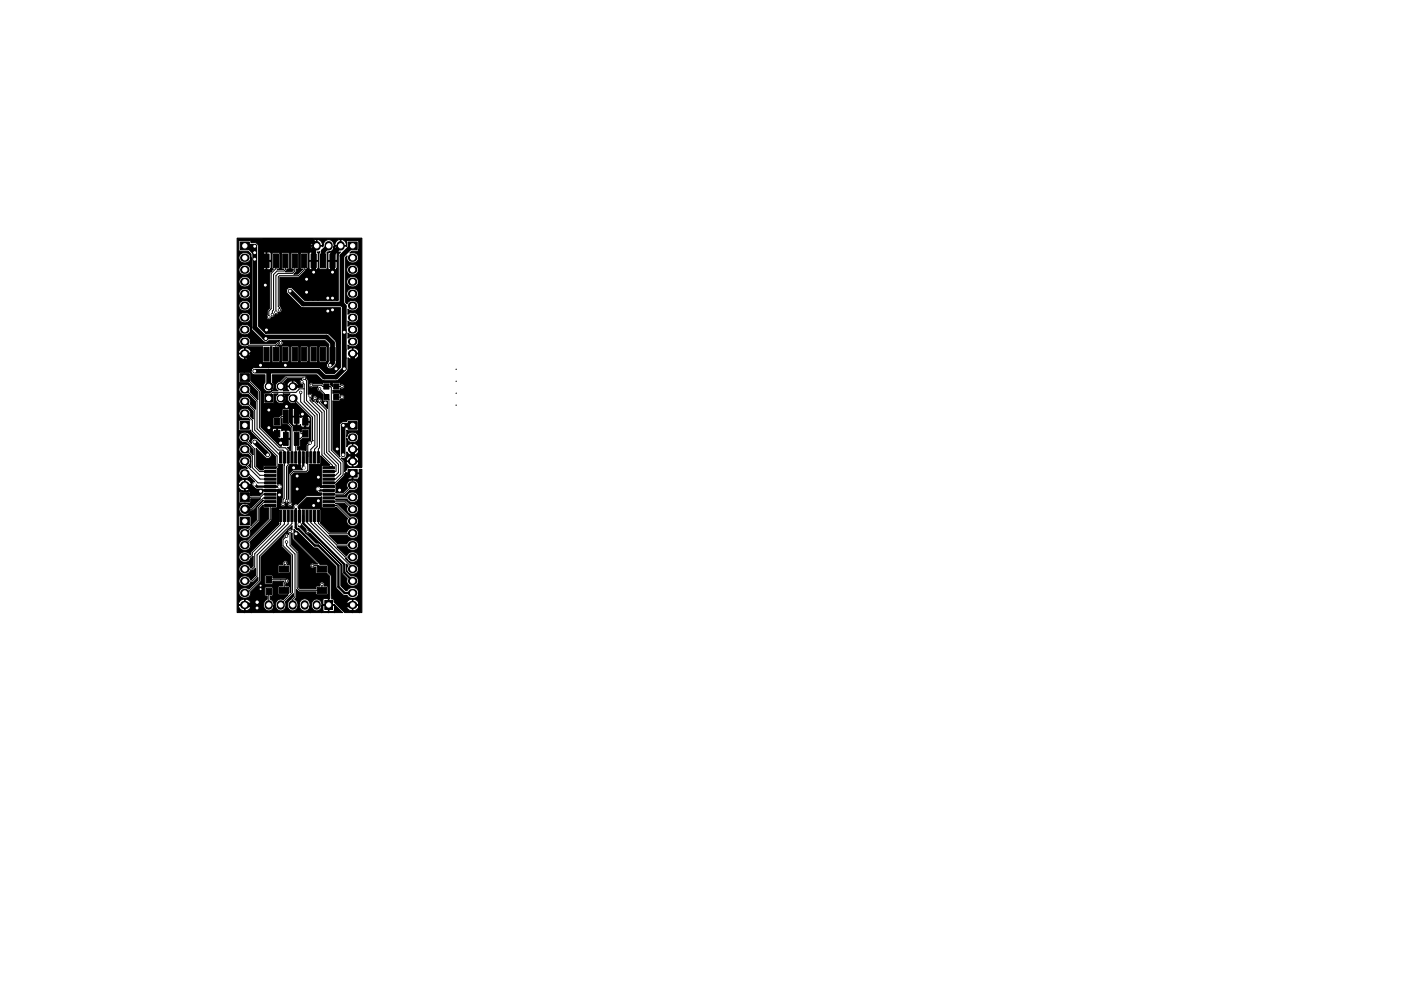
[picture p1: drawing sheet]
<svg xmlns="http://www.w3.org/2000/svg" width="297mm" height="210mm" viewBox="0 0 297 210" stroke-linecap="round" stroke-linejoin="round" font-family="sans-serif">
<g fill="#000" stroke="#000" stroke-width=".21">
<path d="M50.9 51.3h2v1.7h-2zM56 53.9h1v2.9h-1zM58 53.9h1v2.9h-1zM60 53.9h1v2.9h-1zM62 53.9h1v2.9h-1zM64 53.9h1v2.9h-1zM66 53.9h1v2.9h-1zM68 53.9h1v2.9h-1zM70 53.9h1v2.9h-1zM73.8 51.3h1.9v1.7h-1.9zM50.9 79.3h2v1.6h-2zM56 73.7h1v2.9h-1z"/>
<path d="M58 73.7h1v2.9h-1zM60 73.7h1v2.9h-1zM62 73.7h1v2.9h-1zM64 73.7h1v2.9h-1zM66 73.7h1v2.9h-1zM68 73.7h1v2.9h-1zM70 73.7h1v2.9h-1zM50.9 89.4h2v1.7h-2zM56.1 99h2.4v.5h-2.4zM56.1 83.7h1.7v1.6h-1.7zM59.3 95.8h.4v2.4h-.4zM58.2 91.3h1.1v1.4h-1.1z"/>
<path d="M58.2 88.8h1.1v1.4h-1.1zM60.1 95.8h.4v2.4h-.4zM60.9 95.8h.4v2.4h-.4zM60.1 87h1v2.8h-1zM60.1 91.7h1v2.8h-1zM61.7 95.8h.4v2.4h-.4zM62.5 95.8h.4v2.4h-.4zM63.3 95.8h.4v2.4h-.4zM62.4 91.7h1v2.8h-1zM62.4 87h1v2.8h-1zM64.1 95.8h.4v2.4h-.4zM64.2 88.8h1.1v1.4h-1.1z"/>
<path d="M64.2 91.3h1.1v1.4h-1.1zM60.1 81.1l.8-.8h3.1v.2a.53 .53 0 0 0-.5 .5 .53 .53 0 0 0 .6 .5l.1 .7-1 .1a1.11 1.11 0 0 0-1.1-1.5v1.1h1.1v-.2v.5v-.1h-1.2v-1.3a.93 .93 0 0 0-1.1 1.1h1.1v.2h-1.1l.1 .5 .3 .3h-1.3a1.05 1.05 0 0 0 .1-1.8zM64.9 95.8h.4v2.4h-.4zM65.7 95.8h.4v2.4h-.4zM66.5 95.8h.4v2.4h-.4zM67.3 95.8h.4v2.4h-.4zM68.5 99h2.4v.5h-2.4zM68.7 81.4h1.1v1.1h-1.1zM68.7 83.7h1.1v1.1h-1.1zM70.7 81.4h1.1v1.1h-1.1zM70.7 83.7h1.1v1.1h-1.1zM73.8 89.4h1.9v1.7h-1.9z"/>
<path d="M73.8 99.6h1.9v1.6h-1.9zM50.3 50.5h26.4v48.7h-.6l-.1-48-.2-.2h-2.2l-.1 .3v.9v-.3a1.06 1.06 0 0 0-1.2-1v1.2h1.2l-.1 .1h-1.3v-1.3l-.3-.1a1.24 1.24 0 0 0-.8 1.3h1.1v.1h-1.1v.2a1.06 1.06 0 0 0 1.1 1l-.4 .9v9.4h-.2v-9.9l-.2-.3h-.5v-1.2a1.17 1.17 0 0 0-1-1.5 1.17 1.17 0 0 0-1.3 1.4l-.1 .2v-.5a1.06 1.06 0 0 0-1.2-1v1.2h1.2v.1h-1.3v-1.3l-.2-.1a1.23 1.23 0 0 0-1 1.3h1.2v.1h-1.2l.1 .6 .7 .7-.1 .1v1.7l.9-.1v-1.4l-.3-.4h.5l-.1 3.4 .2 .3h1.3l.3-.1-.1-3.4 .2-.2 .2 .1a1.14 1.14 0 0 0 1.1-1.2v1.2l-.2 .1v1.7l.9-.1v.3l-.9-.1v1.7l.6 .1 .3-.3v6.8h-1.1l-.1-10.2h-.5l-.3 .3v1.4l.9 .1v.1l-.9 .1v1.4l.3 .3 .6-.1v6.6h-2.9l-.1-8.3h-.8v1.7l.6 .1 .3-.3v6.8h-1.1l-.1-10.2h-.5l-.3 .3v1.4l.9 .1v.1l-.9 .1v1.4l.3 .3 .6-.1v6.6h-1.1v-10l-1.4-.1-.2 .2v3l.1 .3h.4l-1.1 1.1h-.8l.5-.6v-.5l.5-.2v-3.2h-1.6v3.1l.1 .3h.4v.3l-.3 .3h-1.4l.3-.3v-.3h.4l.1-.3v-3.1h-1.6v3.1l.1 .3h.4l-1.4 .1 .4-.1 .1-.3v-3l-.2-.2-1.4 .1v3.1l.3 .3-.5 .5v-3.8l-.3-.3-.6 .1v1.7l.9-.1v.3l-.9-.1v1.7l.6 .1 .3-.3v.7l-.3 .4v7.4l-.5 .5v.9a.53 .53 0 0 0 .1 .9 .53 .53 0 0 0 .7-.5h.5l.3-.5h.5l.2-.5a.56 .56 0 0 0 .7-.2 .56 .56 0 0 0-.1-.8l-.3-.3v-6l4.1-.1 1.3-1.3 .1-.4h.4l.1-.3v6.9h-.7l-2.8-2.7a.77 .77 0 0 0-.9 .3 .77 .77 0 0 0 .1 1l3 2.9 8.2 .1v12.6l-.8 .9v-5.2l-.2-1.1-1.7-1.7-13.1-.1-.1-17.2h-.5l-.3 .3v1.4l.9 .1v.1l-.9 .1v1.4l.3 .3 .6-.1v13.6l-1.6-1.5v-17a.78 .78 0 0 0-.8-.7h-.8v-.3l-.3-.2h-2.1l-.2 .3v1.7l.3 .3h1.7l.6 .6v15.6l.3 .5 2.6 2.6a.72 .72 0 0 0 .9-.3h2.3l-.9 .6h-5.3v-18.6a1.23 1.23 0 0 0-1.7-.6 1.23 1.23 0 0 0-.4 1.8 1.34 1.34 0 0 0 2.2-.8v2.5l-.1-.4a1.23 1.23 0 0 0-1.7-.6 1.23 1.23 0 0 0-.4 1.8 1.34 1.34 0 0 0 2.2-.8v2.6l-.1-.4a1.23 1.23 0 0 0-1.7-.7 1.23 1.23 0 0 0-.4 1.8 1.34 1.34 0 0 0 2.2-.7v2.5l-.1-.4a1.23 1.23 0 0 0-1.7-.6 1.23 1.23 0 0 0-.4 1.8 1.34 1.34 0 0 0 2.2-.8v2.6l-.1-.5a1.23 1.23 0 0 0-1.7-.6 1.23 1.23 0 0 0-.4 1.8 1.34 1.34 0 0 0 2.2-.7v2.5l-.1-.4a1.23 1.23 0 0 0-1.7-.6 1.23 1.23 0 0 0-.4 1.8 1.34 1.34 0 0 0 2.2-.8v2.5l-.1-.4a1.23 1.23 0 0 0-1.7-.6 1.23 1.23 0 0 0-.4 1.8 1.34 1.34 0 0 0 2.2-.8v2.6l-.1-.4a1.23 1.23 0 0 0-1.7-.7 1.23 1.23 0 0 0-.4 1.8 2.05 2.05 0 0 0 1.6 .3l3.1 .1v3l.2 .3h1.2l.2-.2v-3.1h.4v3.1l.2 .2h1.2l.2-.3v-3l-.1-.2h-.4l.3-.3 .1 .1a.53 .53 0 0 0 .8-.2 .53 .53 0 0 0-.3-.7h9.2l.8 .8-.1 3.7-.3 .3v-3.5l-.2-.2h-1.2l-.2 .2v3l.2 .3h1.2l.2-.3v.6a.77 .77 0 0 0 .3 .9 .77 .77 0 0 0 .9-.1 1.36 1.36 0 0 0 .8-1.2l.1-.2v2.2l-.5 .4h-1.8l-1.1-1-.7-.2v-4.4l-.2-.2h-1.2l-.2 .2v3.1l.2 .2h1.2l.2-.3v1.4h-2v-4.4l-.2-.2h-1.2l-.2 .2v3.1l.2 .2h1.2l.2-.3v1.4h-2v-4.4l-.2-.2h-1.2l-.2 .2v3.1l.2 .2h1.2l.2-.3v1.4h-2v-4.4l-.2-.2h-1.2l-.2 .2v3.1l.2 .2h1.2l.2-.3v1.4h-7.3a.74 .74 0 0 0-.7 .5v-3.8a1.24 1.24 0 0 0-1.3-.9v1.1h1.2l.1-.2v.6l-.1-.2h-1.2v1.2h.1a1.23 1.23 0 0 0 1.2-1l-.1 3.4a.77 .77 0 0 0 .8 .8h2.2v1.6a1.14 1.14 0 0 0-.1 1.7 1.14 1.14 0 0 0 1.7 0 1.14 1.14 0 0 0-.1-1.7v-1.6h9.5l1.3 1.2h3l2.2-2.2 .1-2.6 .9 .4v-2.5l-.9 .3v-.9a1.22 1.22 0 0 0 1.7 .2 1.22 1.22 0 0 0 .2-1.7 1.47 1.47 0 0 0-1.9 .1v-1.1a1.22 1.22 0 0 0 1.7 .1 1.22 1.22 0 0 0 .2-1.6 1.47 1.47 0 0 0-1.9 0v-1a1.22 1.22 0 0 0 1.7 .1 1.22 1.22 0 0 0 .2-1.7 1.47 1.47 0 0 0-1.9 .1v-1.1a1.34 1.34 0 0 0 2.2-.7l-.1-8.1a1.23 1.23 0 0 0-1.7-.6 1.23 1.23 0 0 0-.4 1.8 1.34 1.34 0 0 0 2.2-.8v2.6l-.1-.4a1.23 1.23 0 0 0-1.7-.7 1.23 1.23 0 0 0-.4 1.8 1.34 1.34 0 0 0 2.2-.7v2.5l-.1-.4a1.23 1.23 0 0 0-1.7-.6 1.23 1.23 0 0 0-.4 1.8 1.34 1.34 0 0 0 2.2-.8v2.6l-.1-.5a1.35 1.35 0 0 0-2.3 .1l-.3-.3v-9.6l.3-.3a1.22 1.22 0 0 0 1.2 1.5 1.22 1.22 0 0 0 1.1-1.5 1.32 1.32 0 0 0-1.7-.6l.4-.4h1.2l.3-.3v21.6l-.6-.7-.7-.1v1.1h1.3v-.2v.6v-.2h-1.3v1.2a1.24 1.24 0 0 0 1.3-1v19.8v-.2a1.24 1.24 0 0 0-1.3-.8v1.2h1.3v-.2v.5v-.2h-1.3v1.2h.2a1.23 1.23 0 0 0 1.1-1v2v-.1a1.24 1.24 0 0 0-1.3-.9v1.2h1.3v-.2v.5v-.2h-1.3v1.2h.2a1.23 1.23 0 0 0 1.1-1v1.1h-1.4v-2.6a1.08 1.08 0 0 0-1.2 1.2h1.2v.1h-1.2l-.1 .2a1.43 1.43 0 0 0 1.3 1.1l-1.1 .1-.5 .8v-2.2l-.6-.7a.78 .78 0 0 0 1-.7v-.6l.6 .5 .6 .2v-2.5a1.18 1.18 0 0 0-1.2 .7v-1.9l.1 .3a1.23 1.23 0 0 0 1.7 .6 1.23 1.23 0 0 0 .4-1.8 1.34 1.34 0 0 0-2.2 .7v-1.4l.2 .1 2.3-.1 .1-1.9-.3-.3h-2.1l-.1 .1-.1 .3a1.23 1.23 0 0 0-1.3 .2l-.2 .6v6.2l.1 .4-1.5-1.5v-10.4l1.4 .1 .2-.4a.53 .53 0 0 0 .7-.1 .53 .53 0 0 0 0-.7 .53 .53 0 0 0-.8 0l-.1-.5-1.4 .1v-.7h1.4l.2-.4a.53 .53 0 0 0 .7-.1 .53 .53 0 0 0 0-.7 .53 .53 0 0 0-.8 0v-.3l-.2-.1h-1.3l-.1 .8-.5-.3v-.4l-.2-.1h-1.3l-.1 .3-2-.1a.53 .53 0 0 0-.8 0 .53 .53 0 0 0 0 .7 .53 .53 0 0 0 .8 0h1l-.2 .5 .3 .3a.99 .99 0 0 1 .9 .7v1.4l1 .1v1.6l-1.3-1.3a.54 .54 0 0 0 0-.8 .54 .54 0 0 0-.8 .1 .54 .54 0 0 0 .1 .8l-.3-.4v-.2a.53 .53 0 0 0 0-.8 .53 .53 0 0 0-.7 0 .53 .53 0 0 0 0 .8v.3l-.3-.3 .1-.6a.53 .53 0 0 0-.1-.7 .53 .53 0 0 0-.8 .1v-3l-.5-.9-.5-.1h-3.7l-1.2 1.2-.3 .1a1.07 1.07 0 0 0-.7 .9 1.07 1.07 0 0 0 .6 1h-1.3l-.6 .5-1.2 .1v2l.2 .1h1.8l.2-.2-.1-1.8h1a1.09 1.09 0 0 0-.3 1.6 1.09 1.09 0 0 0 1.6 0 1.09 1.09 0 0 0-.3-1.6h1.5l-.3 .1a1.09 1.09 0 0 0 0 1.5 1.09 1.09 0 0 0 1.5 .2l3.2 3.2v4.8l-.2 .1v-4.8l-.3-.3h-.5l-.1 1 .9-.1v.4l-.9-.1 .1 1h.5l.3-.3v3.2l-.4 .2-.4 .7v1.2l-1.3-.1v3.1l.2 .1v.5l.3 .5h-2l-.9 .9v5.3l-.1-6.8 .4-.6h1.4l.3 .2 .2-.1v-3.1h-.4v-.7l.7-.2v-1.2l.5-.4 1.3-.1 .1-1.7-.2-.2h-.7v-2.5l-.6-.1-.3 .1v-1.6l-.3-.3-.5 .1v1.6l.8-.1v.3h-.8v1.6l.5 .1 .2-.1 .1 .4 .3 .1 .6-.1v.5l-.7 .1-.1 .6h-.2l-.2-.3h-.7l-.1-4.8h-.4l-.3 .3v1.3l.8 .1v.2l-.8 .1v1.3l.3 .3 .5-.1v1.3l-.6 .1v-1l-.8-.9v-2.7l-.2-.2h-1.2l-.2 .2v1.2l-.7 .4-1.1 .1-.1 1.6 .1 .3 1.5-.1 .1-1.4 .2-.2 .1 1.2 1 .1 .7 .6-.1 4.9-.6-.7h.5l.1-.3v-3l-.1-.3-.7 .1v1.6l.8-.1v.4l-1-.1v-1.8l-.5-.1-.3 .1v-.4l-.3-.1-.6 .1v2h1.7v.2l-.8 .1v1.4h-.3l-.7-.7v-3l-.6-.1-.4 .3 .1 .7h.9v.2l-1 .1v.6l.2 .3 .8-.1v1l-3.4-3.4v-7.7l-2.1-2.2-.1-1.6-1.3-.1v-5.2a1.08 1.08 0 0 0-1.2 1.1h1.2v.2h-1.2l-.1 .2a1.23 1.23 0 0 0 1.3 1v2.7h-.9l-.2 .1v1.9l.2 .2h1.8l2 2v1.6l-1.7-1.7h.1a1.22 1.22 0 0 0-1.2-1.6 1.22 1.22 0 0 0-1.2 1.6 1.43 1.43 0 0 0 1.9 .5l1.6 1.6v1.6l-1.2-1.1 .1-.1a1.22 1.22 0 0 0-1.2-1.5 1.22 1.22 0 0 0-1.2 1.5 1.43 1.43 0 0 0 1.9 .5l1.1 1.2v1.6l-.6-.8a1.22 1.22 0 0 0-1.2-1.5 1.22 1.22 0 0 0-1.2 1.5 1.43 1.43 0 0 0 1.9 .6l.4 .4-2.3 .1-.1 2 .3 .2h2l.3-.2 .1 .5 5.1 5.2v1.8l-2.4 .1-.2 .2v.7h-.6l-.9-.8v-3.8l2.2 2.1a.78 .78 0 0 0 .9-.3 .78 .78 0 0 0-.1-.9l-2.8-2.8a.77 .77 0 0 0-1-.1 .77 .77 0 0 0-.2 1l-.4-.5a1.23 1.23 0 0 0-.6-1.9 1.23 1.23 0 0 0-1.7 1.1 1.19 1.19 0 0 0 1.6 1.1l1.5 1.5v1.1l-.6-.7a1.22 1.22 0 0 0-1.2-1.6 1.22 1.22 0 0 0-1.2 1.6 1.43 1.43 0 0 0 1.9 .5l.6 .6v2.3l-.5-.5 .2-.1a1.23 1.23 0 0 0-.6-1.8 1.23 1.23 0 0 0-1.7 1.1 1.13 1.13 0 0 0 1.4 1.1l.4 .4-.3-.1a1.13 1.13 0 0 0-1.5 1.1 1.13 1.13 0 0 0 1.5 1.1l.8-.4 1.1 1.1a.63 .63 0 0 0-.6 .6 .63 .63 0 0 0 .5 .6l.4 .3 1.4 .1 .1 .2h3l.2-.2a.58 .58 0 0 0 .8-.6 .58 .58 0 0 0-.8-.5h-.2v-3.3l.3-.3v-.6h.8v7.1l-.2 .3v.7a.53 .53 0 0 0-.1 .8 .53 .53 0 0 0 .8-.1 .53 .53 0 0 0-.1-.7l.3 .2 .6-.2a.53 .53 0 0 0-.1 .8 .53 .53 0 0 0 .8 0 .53 .53 0 0 0-.1-.8v-5.7l.6-.6h2.7l.5-.4v-1.4h2.3l.1-1.8 2 2h-1.6l-.2 .2 .1 3.1-.2 1.1 1.7 .1v.1h-1.6l-.1 .2a.63 .63 0 0 0-1.1-.1 .63 .63 0 0 0 .4 1l.8 .2v.3l-.2 .3h-3l-1.9 1.8a.69 .69 0 0 0-.8 .2 .69 .69 0 0 0-.1 .8h-3.1l-.1 2.7 .2 .4-.3 .3v-7.2l-3.1-.1-.1 .4-.6 .7h-1.8v-2a1.24 1.24 0 0 0-1.3-1.5v1.2h1.2l.1-.2v.5l-.1-.2h-1.2v1.2h.1a1.23 1.23 0 0 0 1.2-1v2h-.1l-.1-.9-1.3-.1v-2.5a1.08 1.08 0 0 0-1.2 1.2h1.2v.1h-1.2l-.1 .2a1.41 1.41 0 0 0 1.3 1h-.9l-.2 .2v2.1l.1 .2h2.2l.2-.2v-.7h2l-1.9 1.9h-.2a1.23 1.23 0 0 0-1.9-.7 1.23 1.23 0 0 0 0 2 1.23 1.23 0 0 0 1.9-.6l.6-.1 2.1-2.2-1.4 1.5v2.7l-1.2 1.2-.1-2-2.2-.1-.3 .2 .1 2 2.3 .1-.4 .4a1.17 1.17 0 0 0-1.7 .4 1.17 1.17 0 0 0 .4 1.6 1.19 1.19 0 0 0 1.4-.1 1.19 1.19 0 0 0 .3-1.4l2.1-2.1v-2.6l.7-.8 .2 .6 1 .1v2.3l-4.6 4.5a1.16 1.16 0 0 0-1.7 .8 1.16 1.16 0 0 0 1.4 1.3 1.07 1.07 0 0 0 1-.5 1.07 1.07 0 0 0-.2-1.2l4.7-4.7v-2.5h1l.2-.2-.1-2.4 .2-.8v7l-5.6 5.6-.2 .7-.2-.3a1.22 1.22 0 0 0-1.7-.1 1.22 1.22 0 0 0-.2 1.7 1.39 1.39 0 0 0 2.2-.5l.5-.5v2.1l-.3 .3-.3-.1a1.23 1.23 0 0 0-1.7-.6 1.23 1.23 0 0 0-.4 1.8 1.38 1.38 0 0 0 2.1-.4l.5-.1 .6-.5v1.6l-.9 .8h-.2a1.23 1.23 0 0 0-1.7-.7 1.23 1.23 0 0 0-.4 1.8 1.38 1.38 0 0 0 2.1-.4l.6-.1 1-1v.6l-1.9 1.9a1.21 1.21 0 0 0-1.7-.1 1.21 1.21 0 0 0-.1 1.7 1.26 1.26 0 0 0 1.4 .3 1.26 1.26 0 0 0 .7-1.3l2.2-2.2v-5.3l6.6-6.6v.9a.53 .53 0 0 0-.8 0 .53 .53 0 0 0 .1 .8v.2l-.3-.2-.4 .1-.3 .5-.5 .6v1.3l2 2.2v7.7l-.2 .1v-5.7l-.1-.2h-.5a.57 .57 0 0 0-.4-.8 .57 .57 0 0 0-.6 .7l-.9 .3v1.5l.2 .2h2.1l.2-.3v3.1l-.1-.2h-.8v-.4l.3-.1a.58 .58 0 0 0 .3-.8 .58 .58 0 0 0-.7-.3h-2.6l-.1-.5-.2-.2h-1.2l-.3 .2v1.5l.2 .3h1.4l.2-.7h2.3l-.3 .3v.7h-.8l-.1 .2v1.6l2.1 .1-1.1 1a1.21 1.21 0 0 0-1.6 1.1 1.21 1.21 0 0 0 1.5 1.2 1.43 1.43 0 0 0 .6-1.8l1.7-1.7v.5l-.5 .7a1.25 1.25 0 0 0-.7 1.5 1.25 1.25 0 0 0 1.5 .8 1.36 1.36 0 0 0 0-2.3l.4-.5v-1.6l.6 .5h3.5l.1 .6h2.3l.1-.3v-1.4l-.8-.2a.53 .53 0 0 0-.1-.7 .53 .53 0 0 0-.7 0 .53 .53 0 0 0-.1 .7l-.8 .1v.5h-3.4l-.3-.3v-7.4l-1.5-1.6 .1-2.5v1.2l5.4 5.4h-.6a.53 .53 0 0 0-.8-.1 .53 .53 0 0 0 0 .8 .53 .53 0 0 0 .8-.1h.3v1.1l.1 .3h2.2l.6 .6v4.7l-.1 .1v1.2l1.1-.1 1.7 1.8h-1.7l-.1-1.6h-1v1.3h.8l.3-.3v.6h-1.3l-.1-3h-.8l-.2 .1-.1 1.1 1.2 .1v.1h-1.1l-.1 1 .3 .3h.9v.3h-1.4v-1.5a1.13 1.13 0 0 0-1.1-1.4 1.13 1.13 0 0 0-1 1.4 1.09 1.09 0 0 0 1 1.1 1.09 1.09 0 0 0 1.1-1.1v1.5h-2.5a2.64 2.64 0 0 0-.7-2.9 1.27 1.27 0 0 0-1.5 1.3 1.27 1.27 0 0 0 1.5 1.2l.4-.3 .3-.8v1.5h-7.6v-1.5a1.17 1.17 0 0 0-.8-1.3v-.7l.5-.2v-1.6l-.2-.2h-1.2l-.3 .2v1.5l.2 .3h.4l-.1 .7a1.23 1.23 0 0 0-.6 1.7 1.23 1.23 0 0 0 1.8 .4l.3-.8v1.5h-4.8v-1.9a1.24 1.24 0 0 0-1.3-1v1.2h1.2l.1-.2v.5l-.1-.2h-1.2v1.2h.1a1.23 1.23 0 0 0 1.2-1v1.4h-1.5v-2.9a1.08 1.08 0 0 0-1.2 1.2h1.2v.1h-1.2l-.1 .2a1.23 1.23 0 0 0 1.3 1v.4h-1.5zM50.9 104.5h2v2h-2zM50.9 109.8h2v1.6h-2zM56.1 99.8h2.4v.5h-2.4zM56.1 100.6h2.4v.5h-2.4zM56.1 101.4h2.4v.5h-2.4zM56.1 102.2h2.4v.5h-2.4zM56.1 103h2.4v.5h-2.4zM56.1 103.8h2.4v.5h-2.4zM56.1 104.6h2.4v.5h-2.4zM56.1 105.4h2.4v.5h-2.4z"/>
<path d="M56.1 106.2h2.4v.5h-2.4zM56.1 107h2.4v.5h-2.4zM59.3 108.2h.4v2.4h-.4zM60.1 108.2h.4v2.4h-.4zM60.9 108.2h.4v2.4h-.4zM61.7 108.2h.4v2.4h-.4zM62.5 108.2h.4v2.4h-.4zM63.3 108.2h.4v2.4h-.4zM64.1 108.2h.4v2.4h-.4zM64.9 108.2h.4v2.4h-.4zM65.7 108.2h.4v2.4h-.4zM66.5 108.2h.4v2.4h-.4z"/>
<path d="M67.3 108.2h.4v2.4h-.4zM68.5 107h2.4v.5h-2.4zM68.5 106.2h2.4v.5h-2.4zM68.5 105.4h2.4v.5h-2.4zM68.5 104.6h2.4v.5h-2.4zM68.5 103.8h2.4v.5h-2.4zM68.5 103h2.4v.5h-2.4zM68.5 102.2h2.4v.5h-2.4zM68.5 101.4h2.4v.5h-2.4zM68.5 100.6h2.4v.5h-2.4zM68.5 99.8h2.4v.5h-2.4zM56.4 122.3h1.2v1.4h-1.2z"/>
<path d="M56.4 124.8h1.2v1.4h-1.2zM59.3 120.1h2v1.3h-2zM59.3 124.6h2v1.3h-2zM67.3 120.1h2v1.3h-2zM67.3 124.6h2v1.3h-2zM68.9 127.4h1.6v1.9h-1.6zM63.3 107.3l1.7-1.7h3l.2-.2 .1 2.3 2.7 .1 .3-.2 2.4 2.4-.1 .2a1.22 1.22 0 0 0 1.2 1.5 1.22 1.22 0 0 0 1.1-1.5 1.31 1.31 0 0 0-1.7-.6l-2.5-2.6-.6-.2h1.9l.7 .6a1.23 1.23 0 0 0 .8 1.8 1.23 1.23 0 0 0 1.5-1.2 1.26 1.26 0 0 0-1.8-1l-.9-.9-2.2-.1h2.5l.2 .3a1.22 1.22 0 0 0 1.7 .1 1.22 1.22 0 0 0 .2-1.7 1.35 1.35 0 0 0-2.2 .6l-2.4-.1 1.9-.1 1.2-1.1h.4a1.12 1.12 0 0 0 1.4-1 1.12 1.12 0 0 0-1.3-1.1v-1.4h-1.2l-.1 1 .3 .2 1-.1v.3a1.08 1.08 0 0 0-1 .5 1.08 1.08 0 0 0 0 1.2l-1 .9h-1.5v-1.8l1.8-1.7 .1-.5 .3-.3 2.7 .1 .1-.7h.5v30.4h-.5v-29.4l-1.4-.1 .1 1.2h1l.3-.3v28.6l-.1-1.4a1.24 1.24 0 0 0-1.3-1.5v1.2h1.3v-.2v.5v-.2h-1.3v1.2h.2a1.23 1.23 0 0 0 1.1-1v1.4h-1.4v-2.9a1.08 1.08 0 0 0-1.2 1.2h1.2v.1h-1.2l-.1 .2a1.23 1.23 0 0 0 1.3 1v.4h-1.6l-2.3-2.3-.1-.6h-.4v-4.9l-.8-.8v-1.4l-.2-.2h-1.4l-5.6-5.6v-1.9l.7 .5 3.4 3.3 .9 .2 3.9 3.9 .1 4.5 1.4 1.5 .9 .1a1.31 1.31 0 0 0 1.5 .6 1.31 1.31 0 0 0 .9-1.3l-.1-2.7a1.24 1.24 0 0 0-1.5-.7l-.9-.9v-1.6l.3 .3a1.23 1.23 0 0 0 .6 1.9 1.23 1.23 0 0 0 1.6-1.2 1.21 1.21 0 0 0-1.6-1l-1.2-1.2h.4a1.25 1.25 0 0 0 1.5 .7 1.25 1.25 0 0 0 .8-1.4 1.34 1.34 0 0 0-2.3 .1h-.3l-1.9-1.9 2.2 .1a1.23 1.23 0 0 0 1.7 .6 1.23 1.23 0 0 0 .4-1.8 1.38 1.38 0 0 0-2.1 .4h-2.1l-1.7-1.7h3.8l.2 .3a1.22 1.22 0 0 0 1.7 .1 1.22 1.22 0 0 0 .2-1.7 1.35 1.35 0 0 0-2.2 .6h-3.6l-2-2 .1-.2v-2.5l-.1-.2h-3.2l-1-.2-.1 3.2 .2 .1 1.1 1.2-.1 .2a.53 .53 0 0 0 .1 .7 .53 .53 0 0 0 .8-.1l6.8 6.8 .1 1.8 1 1.2a1.24 1.24 0 0 0 1 1.5 1.24 1.24 0 0 0 1.4-1.1v2.3v-.2a1.41 1.41 0 0 0-2.4-.1h-.3l-1-1v-4.3l-.2-.4-4.2-4.2-.9-.2-3.4-3.3-.4-.2v-.6l.2-.1v-3.1l-.2-.1z"/>
<circle cx="54" cy="55" r=".25"/>
<circle cx="54" cy="52.2" r=".25"/>
<circle cx="54" cy="53.6" r=".25"/>
<circle cx="65" cy="59.2" r=".25"/>
<circle cx="66.5" cy="57.7" r=".25"/>
<circle cx="70.5" cy="57.7" r=".25"/>
<circle cx="54" cy="78.7" r=".25"/>
<circle cx="55.2" cy="77.5" r=".25"/>
<circle cx="56.2" cy="60.5" r=".25"/>
<circle cx="56.3" cy="71.8" r=".25"/>
<circle cx="56.5" cy="70" r=".25"/>
<circle cx="57" cy="67.2" r=".25"/>
<circle cx="57.7" cy="66.7" r=".25"/>
<circle cx="58.5" cy="66.2" r=".25"/>
<circle cx="59.2" cy="65.7" r=".25"/>
<circle cx="59.5" cy="72.7" r=".25"/>
<circle cx="60.5" cy="77.5" r=".25"/>
<circle cx="61.5" cy="61.7" r=".25"/>
<circle cx="65" cy="62" r=".25"/>
<circle cx="69.5" cy="66" r=".25"/>
<circle cx="69.5" cy="63.2" r=".25"/>
<circle cx="70" cy="77.5" r=".25"/>
<circle cx="70.5" cy="65.7" r=".25"/>
<circle cx="70.5" cy="63.2" r=".25"/>
<circle cx="71.3" cy="78.2" r=".25"/>
<circle cx="73" cy="70.5" r=".25"/>
<circle cx="73" cy="78.2" r=".25"/>
<circle cx="54" cy="93.7" r=".25"/>
<circle cx="56.7" cy="96.5" r=".25"/>
<circle cx="57" cy="90.7" r=".25"/>
<circle cx="57" cy="87" r=".25"/>
<circle cx="59.5" cy="94" r=".25"/>
<circle cx="60.7" cy="86.2" r=".25"/>
<circle cx="62.2" cy="99.2" r=".25"/>
<circle cx="63.8" cy="83.2" r=".25"/>
<circle cx="64" cy="81" r=".25"/>
<circle cx="64.1" cy="87.9" r=".25"/>
<circle cx="64.5" cy="99.2" r=".25"/>
<circle cx="64.5" cy="80.2" r=".25"/>
<circle cx="65.8" cy="94" r=".25"/>
<circle cx="65.8" cy="84" r=".25"/>
<circle cx="66" cy="81.7" r=".25"/>
<circle cx="66.7" cy="84.5" r=".25"/>
<circle cx="67.7" cy="82.5" r=".25"/>
<circle cx="67.8" cy="85" r=".25"/>
<circle cx="69" cy="85.5" r=".25"/>
<circle cx="71.5" cy="95.2" r=".25"/>
<circle cx="72.5" cy="82" r=".25"/>
<circle cx="72.5" cy="84.2" r=".25"/>
<circle cx="72.7" cy="96.5" r=".25"/>
<circle cx="72.8" cy="90.3" r=".25"/>
<circle cx="54" cy="102.7" r=".25"/>
<circle cx="55.2" cy="104.2" r=".25"/>
<circle cx="59.2" cy="103.2" r=".25"/>
<circle cx="59.2" cy="105" r=".25"/>
<circle cx="60" cy="107" r=".25"/>
<circle cx="60.5" cy="119.5" r=".25"/>
<circle cx="60.7" cy="106.2" r=".25"/>
<circle cx="60.7" cy="113.7" r=".25"/>
<circle cx="60.7" cy="115" r=".25"/>
<circle cx="61.5" cy="112.7" r=".25"/>
<circle cx="61.5" cy="107" r=".25"/>
<circle cx="62.7" cy="113.2" r=".25"/>
<circle cx="62.7" cy="107.5" r=".25"/>
<circle cx="63" cy="103.7" r=".25"/>
<circle cx="63" cy="101" r=".25"/>
<circle cx="63.5" cy="111.2" r=".25"/>
<circle cx="65.3" cy="112.7" r=".25"/>
<circle cx="66.3" cy="120" r=".25"/>
<circle cx="66.5" cy="107.2" r=".25"/>
<circle cx="67.5" cy="101.2" r=".25"/>
<circle cx="67.5" cy="106.2" r=".25"/>
<circle cx="67.5" cy="103.7" r=".25"/>
<circle cx="72" cy="104" r=".25"/>
<circle cx="54.5" cy="129" r=".25"/>
<circle cx="54.5" cy="127.8" r=".45"/>
<circle cx="55.2" cy="124.2" r=".25"/>
<circle cx="55.2" cy="125" r=".25"/>
<circle cx="60.7" cy="123.2" r=".25"/>
<circle cx="68.3" cy="124" r=".25"/>
</g>
<g fill="none" stroke="#000" stroke-width="1.7">
<path d="M51.8 54.7h.3M51.8 57.2h.3M51.8 59.8h.3M67.1 52v.3M69.7 52v.3M72.2 52v.3M74.6 54.7h.3M74.6 57.2h.3M74.6 59.8h.3M51.8 62.3h.3M51.8 64.9h.3M51.8 67.4h.3"/>
<path d="M51.8 69.9h.3M51.8 72.5h.3M51.8 75h.3M74.6 62.3h.3M74.6 64.9h.3M74.6 67.4h.3M74.6 69.9h.3M74.6 72.5h.3M74.6 75h.3M51.8 82.6h.3M51.8 85.2h.3M51.8 87.7h.3"/>
<path d="M51.8 92.8h.3M51.8 95.3h.3M51.8 97.9h.3M74.6 92.8h.3M74.6 95.3h.3M74.6 97.9h.3M51.8 103h.3M51.8 113.1h.3M51.8 115.7h.3M51.8 118.2h.3M51.8 100.4h.3M74.6 103h.3"/>
<path d="M74.6 105.5h.3M74.6 108h.3M74.6 110.6h.3M74.6 113.1h.3M74.6 115.7h.3M74.6 118.2h.3M51.8 120.7h.3M51.8 123.3h.3M51.8 125.8h.3M51.8 128.4h.3M57 128.2v.3M59.5 128.2v.3"/>
<path d="M62.1 128.2v.3M64.6 128.2v.3M67.1 128.2v.3M74.6 120.7h.3M74.6 123.3h.3M74.6 125.8h.3M74.6 128.4h.3"/>
</g>
<g fill="#000">
<circle cx="57" cy="82" r=".86"/>
<circle cx="59.5" cy="82" r=".86"/>
<circle cx="59.5" cy="84.5" r=".86"/>
<circle cx="62" cy="82" r=".86"/>
<circle cx="62" cy="84.5" r=".86"/>
<circle cx="51.9" cy="108" r="1.02"/>
</g>
<g fill="none" stroke="#000" stroke-width=".21">
<path d="M51.9 59.8h.1M51.9 57.2h.1M51.9 54.7h.1M58.5 56.7v.3l-1 1v7.5l-.5 .5v1.2M58.5 55.3v.9M60.5 55.3v1.9l-.2 .3h-1.6l-.7 .7v7.5l-.3 .3v.7M62.5 55.3v2.2l-.5 .5h-3l-.5 .5v7.7M64.5 55.3v1.9l-1.2 1.3h-4l-.3 .2v6.3l.3 .2v.5M51.9 62.3h.2M51.9 72.5l.8 .7h5.8M58.5 73.2v1.9M59.5 72.7h-.5l-.5 .5"/>
<path d="M96.7 78.3h.1M51.9 87.7l1.6 1.5v2.3l5.2 5.2v2.3l-.2 .2h-1.2M51.9 82.6l2.6 2.5v5.9l4.5 4.5h1l.3 .3v9.9l-.3 .3v1M51.9 80.1l3.1 2.9v7.7l4.3 4.3h1.2l.6 .6v3l-.4 .4v7.2M51.9 97.9v.5l3.3 3.2h1.6M51.9 95.3l1.6 1.5v2.4l1.6 1.6h1.7M51.9 85.2l2.1 1.9v4.1l5.5 5.5v.3M52.1 92.8h-.2v.4l2.1 2v3.8l1 1h1.8M59 81.5h.3l1.4-1.5h3.6l.7 .7v4.3l2.7 2.7v7.3l-.2 .2v1.8M60.6 89.3l1.3 1.3v6.4M60.6 89.6v-1.2h-.9l-1.4 1.5M61.1 97l-.1 .1"/>
<path d="M61.5 84l.8 .7h.2l3.8 3.8v5M62.9 86.6v1.8M62.9 93.1v1M62.9 93.1l-.2 .2v3.7M63.7 92h1l-1 1.1h-.8M63.7 83.2v2l3 3v6.3l-.8 .8v1.7M64 81l.5 .5v3.7l2.8 2.8v6.7l-.6 .6v1.7M64.5 82.5h-1l-.8 .7h-5l-.7 .8v.5M64.7 89.5h.9l.1 .2v3.3l-2.2 2.2v1.8M65 96.9l.1 .1M65.1 97l.2 2.7-.3 .3h-2.7l-.8 .7v6.3M65.7 84v1l2.6 2.5v9l2.2 2.2v.3h-.5l-.3 .2"/>
<path d="M66 81.7h2.2l.2 .3h1.6l.3 .2v13.3l2.4 2.5v2.7l-1.7 1.7h-1.3M66.3 93.5h.1M66.3 93.5l-1 1v2.4l-.2 .1M66.7 84.5v.7l2 2v9l2.6 2.5-.2 1.3h-1.4M67.7 85h.1M67.7 82.5l2 2.3v10.9l2.6 2.5v2.3l-1.2 1.1h-1.4M67.7 85v.5l1.6 1.5v9l2.4 2.5v1.7l-.6 .6h-1.4M69 84.2h.2M71.3 82h1.2M71.3 84.2h1.2M96.7 86h.1M96.7 80.9h.1"/>
<path d="M96.7 83.4h.1M51.9 100.4h.8l2 2h2.1M57.3 104.8h-1.4l-.7 .7h-3.3M57.3 105.6h-1.4l-2.4 2.4h-1.6M57.3 106.4h-1.3l-1.3 1.3v2.7l-2.8 2.7M57.3 107.2v3l-5.4 5.5M59.5 109.4v1.8l-6 6v.5l-.4 .5-1.2-.1M60.3 109.4v1.8l-6.3 6.3v2.7l-.5 .5h-1.6M60.5 119.5l-.2 .2v1M60.7 115v.7l1.9 1.8v9.2l-.5 .4v1.3M60.7 113.7l-.7 .8v1.2l2 2v8l-2.5 2.7M61.1 109.4v1.7l-6.6 6.6v4.5l-1 1.1h-1.6"/>
<path d="M61.5 112.7v3l1.5 1.5v7.5l.5 .5h4.8v-1.2M61.9 109.4v1.7l-6.9 6.9v5.2l-2.6 2.6h-.5M65.1 109.4v1.4l9.7 9.7v.2h-.2M65.9 109.4v1.5l7.3 7.3h1.6M66.3 120h1.2l.8 .7M66.7 109.4v1.5l4.7 4.8h3.4M67.5 109.4v1.6l2.2 2.2h4.9l.2-.1M69.7 106.4h3.5l1.6 1.6h-.2M69.7 107.2h1.7l3.4 3.4h-.2M74.6 103h.2l-1.9 1.8h-3.2M74.8 105.5l-.2 .1h-4.9M57 125.5v2.9"/>
<path d="M57 123h3.5l.2 .2-.4 .5v1.5M57 125.5h.1"/>
</g>
<g fill="none" stroke="#000" stroke-width="1">
<path d="M54 53.6l-1.5-1.4h-.6h2.1v17.3l2.3 2.3M56.5 55.3h-.9l-.1 .2M66.5 57.7v-4.9l.6-.6-1.1-1.2h-10l-.5 .5v17.5l1 1h13.5l.5-.5M66.5 57.7h4M69.7 52.2l-1.2 1.1v2M70.5 57.2l-.5 .5M72.2 52.2l-1.7 1.7v9.3h-5.5v-4l1.5-1.5M74.8 52.2l-2.3 2.1v10.2M51.9 75l2.5 2.5h13.6l1.3 1.2h1.4l.8-.7M55.5 60.5h.8M56 71.5h13.3l1.2 1.2v4.3l-.5 .5M57 78.8v3.2"/>
<path d="M57 78.7v.1M61.5 61.7l2.8 2.8h8.2M70.1 66h-.6v4M70.5 65.7v3.8M70.5 69.5l1.2 1.2v2M72.5 64.5l.5 .5v13.2l-1.7 1.8h-2.6l-1.2-1.3h-13.5M74.8 75l-.1 11.2-3.2 3.3v5.7M54 93.7l2.7 2.8M57 87v4.5l2.5 2.5h.2l.9-.9M57.5 92h1.2M62.5 86.2l2.2 2.3v1M62.9 86.6v1.8"/>
<path d="M72.7 90.3v6.2M72.8 90.3h2M72.8 90.3h-.1M74.8 95.3v2.6M51.9 103h.6l1.2 1.2h1.6M62.7 113.2l3.6 3.5h.7l3.7 3.8v5.8l2.1 2.1h2M67.5 101.2l-.2-.2h-4.3v2.7M67.5 106.2l-1 1M74.8 100.4h-.5l-2.3 2.3v1.3M55.3 125v2l-1.4 1.4h-2"/>
</g>
<path d="M63.5 97v2l-.2 .2h-1M64.3 97v2l.2 .2M54 102.7l.5 .5h4.8M55.3 104.2l.1-.2h3.4l.5 .5v.5M62.7 107.5v4.4l.3 .3h.3l3.4 3.5h.8l4.2 4.3v4.5l1.4 1.3h1.7M63.5 109.4v1.8M64.3 109.4v1.6l8.7 8.7v1.8l1.8 1.8M65.6 112.3l-.3 .4M65.6 112.3h.1M67.5 103.7l.3 .3h1.9M67.5 101.2v1.3l.8 .7h1.4M74.8 123.3h.1" fill="none" stroke="#000" stroke-width=".5"/>
<path d="M71.7 72.7v5l-.2 .3M62.5 86.2h-4.8l-.7 .8" fill="none" stroke="#000" stroke-width=".75"/>
<g fill="#fff" stroke="#fff" stroke-width=".21">
<circle cx="54.5" cy="127.8" r=".25"/>
<circle cx="54.5" cy="129" r=".2"/>
<circle cx="55.3" cy="124.2" r=".1"/>
<circle cx="65" cy="62" r=".2"/>
<circle cx="65" cy="59.2" r=".2"/>
<circle cx="69" cy="85.5" r=".2"/>
<circle cx="56.2" cy="60.5" r=".2"/>
<circle cx="63" cy="103.7" r=".2"/>
<circle cx="59.2" cy="105" r=".2"/>
<circle cx="67.5" cy="101.2" r=".2"/>
<circle cx="62.2" cy="99.2" r=".2"/>
<circle cx="63" cy="101" r=".2"/>
<circle cx="71.5" cy="95.2" r=".2"/>
<circle cx="59.5" cy="94" r=".2"/>
<circle cx="57" cy="90.7" r=".2"/>
<circle cx="64.1" cy="87.9" r=".2"/>
<circle cx="60.8" cy="86.2" r=".2"/>
<circle cx="57" cy="87" r=".2"/>
<circle cx="60.5" cy="77.5" r=".2"/>
<circle cx="55.2" cy="104.2" r=".2"/>
<circle cx="55.2" cy="125" r=".1"/>
<circle cx="55.2" cy="77.5" r=".2"/>
<circle cx="56.5" cy="70" r=".2"/>
<circle cx="70.5" cy="65.7" r=".2"/>
<circle cx="70.5" cy="63.2" r=".2"/>
<circle cx="69.5" cy="66" r=".2"/>
<circle cx="69.5" cy="63.2" r=".2"/>
<circle cx="70.5" cy="57.7" r=".2"/>
<circle cx="66.5" cy="57.7" r=".2"/>
<circle cx="71.2" cy="78.2" r=".2"/>
<circle cx="61.5" cy="107" r=".1"/>
<circle cx="61.5" cy="112.7" r=".1"/>
<circle cx="65.8" cy="94" r=".1"/>
<circle cx="68.2" cy="124" r=".1"/>
<circle cx="60.8" cy="123.2" r=".1"/>
<circle cx="61.5" cy="61.7" r=".2"/>
<circle cx="64.5" cy="99.2" r=".2"/>
<circle cx="59.2" cy="103.2" r=".2"/>
<circle cx="67.5" cy="103.7" r=".2"/>
<circle cx="72.8" cy="90.3" r=".2"/>
<circle cx="72.7" cy="96.5" r=".2"/>
<circle cx="56.7" cy="96.5" r=".2"/>
<circle cx="54" cy="93.7" r=".2"/>
<circle cx="54" cy="102.7" r=".2"/>
<circle cx="73" cy="78.2" r=".2"/>
<circle cx="54" cy="78.7" r=".2"/>
<circle cx="73" cy="70.5" r=".2"/>
<circle cx="62.7" cy="107.5" r=".2"/>
<circle cx="72" cy="104" r=".2"/>
<circle cx="66.5" cy="107.2" r=".2"/>
<circle cx="67.5" cy="106.2" r=".2"/>
<circle cx="62.8" cy="113.2" r=".2"/>
<circle cx="63.5" cy="111.2" r=".2"/>
<circle cx="65.2" cy="112.7" r=".1"/>
<circle cx="54" cy="55" r=".2"/>
<circle cx="54" cy="53.6" r=".2"/>
<circle cx="54" cy="52.2" r=".2"/>
<circle cx="56.3" cy="71.8" r=".2"/>
<circle cx="70" cy="77.5" r=".2"/>
<circle cx="72.5" cy="82" r=".1"/>
<circle cx="66" cy="81.7" r=".1"/>
<circle cx="72.5" cy="84.2" r=".1"/>
<circle cx="67.8" cy="82.5" r=".1"/>
<circle cx="67.8" cy="85" r=".1"/>
<circle cx="66.8" cy="84.5" r=".1"/>
<circle cx="65.8" cy="84" r=".1"/>
<circle cx="60.8" cy="113.7" r=".1"/>
<circle cx="60.8" cy="106.2" r=".1"/>
<circle cx="60.8" cy="115" r=".1"/>
<circle cx="60" cy="107" r=".1"/>
<circle cx="63.8" cy="83.2" r=".1"/>
<circle cx="64" cy="81" r=".1"/>
<circle cx="64.5" cy="80.2" r=".1"/>
<circle cx="57.8" cy="66.7" r=".1"/>
<circle cx="58.5" cy="66.2" r=".1"/>
<circle cx="59.3" cy="65.7" r=".1"/>
<circle cx="57" cy="67.2" r=".1"/>
<circle cx="59.5" cy="72.7" r=".1"/>
<circle cx="66.2" cy="120" r=".1"/>
<circle cx="60.5" cy="119.5" r=".1"/>
<circle cx="51.9" cy="52.2" r=".46"/>
<circle cx="51.9" cy="54.7" r=".46"/>
<circle cx="51.9" cy="57.2" r=".46"/>
<circle cx="51.9" cy="59.8" r=".46"/>
<circle cx="51.9" cy="62.3" r=".46"/>
<circle cx="51.9" cy="64.9" r=".46"/>
<circle cx="51.9" cy="67.4" r=".46"/>
<circle cx="51.9" cy="69.9" r=".46"/>
<circle cx="51.9" cy="72.5" r=".46"/>
<circle cx="51.9" cy="75" r=".46"/>
<circle cx="57" cy="84.5" r=".46"/>
<circle cx="57" cy="82" r=".46"/>
<circle cx="59.5" cy="84.5" r=".46"/>
<circle cx="59.5" cy="82" r=".46"/>
<circle cx="62" cy="84.5" r=".46"/>
<circle cx="62" cy="82" r=".46"/>
<circle cx="69.7" cy="128.4" r=".46"/>
<circle cx="67.1" cy="128.4" r=".46"/>
<circle cx="64.6" cy="128.4" r=".46"/>
<circle cx="62.1" cy="128.4" r=".46"/>
<circle cx="59.5" cy="128.4" r=".46"/>
<circle cx="57" cy="128.4" r=".46"/>
<circle cx="74.8" cy="52.2" r=".46"/>
<circle cx="74.8" cy="54.7" r=".46"/>
<circle cx="74.8" cy="57.2" r=".46"/>
<circle cx="74.8" cy="59.8" r=".46"/>
<circle cx="74.8" cy="62.3" r=".46"/>
<circle cx="74.8" cy="64.9" r=".46"/>
<circle cx="74.8" cy="67.4" r=".46"/>
<circle cx="74.8" cy="69.9" r=".46"/>
<circle cx="74.8" cy="72.5" r=".46"/>
<circle cx="74.8" cy="75" r=".46"/>
<circle cx="67.1" cy="52.2" r=".46"/>
<circle cx="69.7" cy="52.2" r=".46"/>
<circle cx="72.2" cy="52.2" r=".46"/>
<circle cx="51.9" cy="80.1" r=".46"/>
<circle cx="51.9" cy="82.6" r=".46"/>
<circle cx="51.9" cy="85.2" r=".46"/>
<circle cx="51.9" cy="87.7" r=".46"/>
<circle cx="74.8" cy="90.3" r=".46"/>
<circle cx="74.8" cy="92.8" r=".46"/>
<circle cx="74.8" cy="95.3" r=".46"/>
<circle cx="74.8" cy="97.9" r=".46"/>
<circle cx="51.9" cy="105.5" r=".46"/>
<circle cx="51.9" cy="108" r=".46"/>
<circle cx="74.8" cy="100.4" r=".46"/>
<circle cx="74.8" cy="103" r=".46"/>
<circle cx="74.8" cy="105.5" r=".46"/>
<circle cx="74.8" cy="108" r=".46"/>
<circle cx="74.8" cy="110.6" r=".46"/>
<circle cx="74.8" cy="113.1" r=".46"/>
<circle cx="74.8" cy="115.7" r=".46"/>
<circle cx="74.8" cy="118.2" r=".46"/>
<circle cx="74.8" cy="120.7" r=".46"/>
<circle cx="74.8" cy="123.3" r=".46"/>
<circle cx="74.8" cy="125.8" r=".46"/>
<circle cx="74.8" cy="128.4" r=".46"/>
<circle cx="51.9" cy="90.3" r=".46"/>
<circle cx="51.9" cy="92.8" r=".46"/>
<circle cx="51.9" cy="95.3" r=".46"/>
<circle cx="51.9" cy="97.9" r=".46"/>
<circle cx="51.9" cy="100.4" r=".46"/>
<circle cx="51.9" cy="103" r=".46"/>
<circle cx="51.9" cy="110.6" r=".46"/>
<circle cx="51.9" cy="113.1" r=".46"/>
<circle cx="51.9" cy="115.7" r=".46"/>
<circle cx="51.9" cy="118.2" r=".46"/>
<circle cx="51.9" cy="120.7" r=".46"/>
<circle cx="51.9" cy="123.3" r=".46"/>
<circle cx="51.9" cy="125.8" r=".46"/>
<circle cx="51.9" cy="128.4" r=".46"/>
</g>
</svg>
